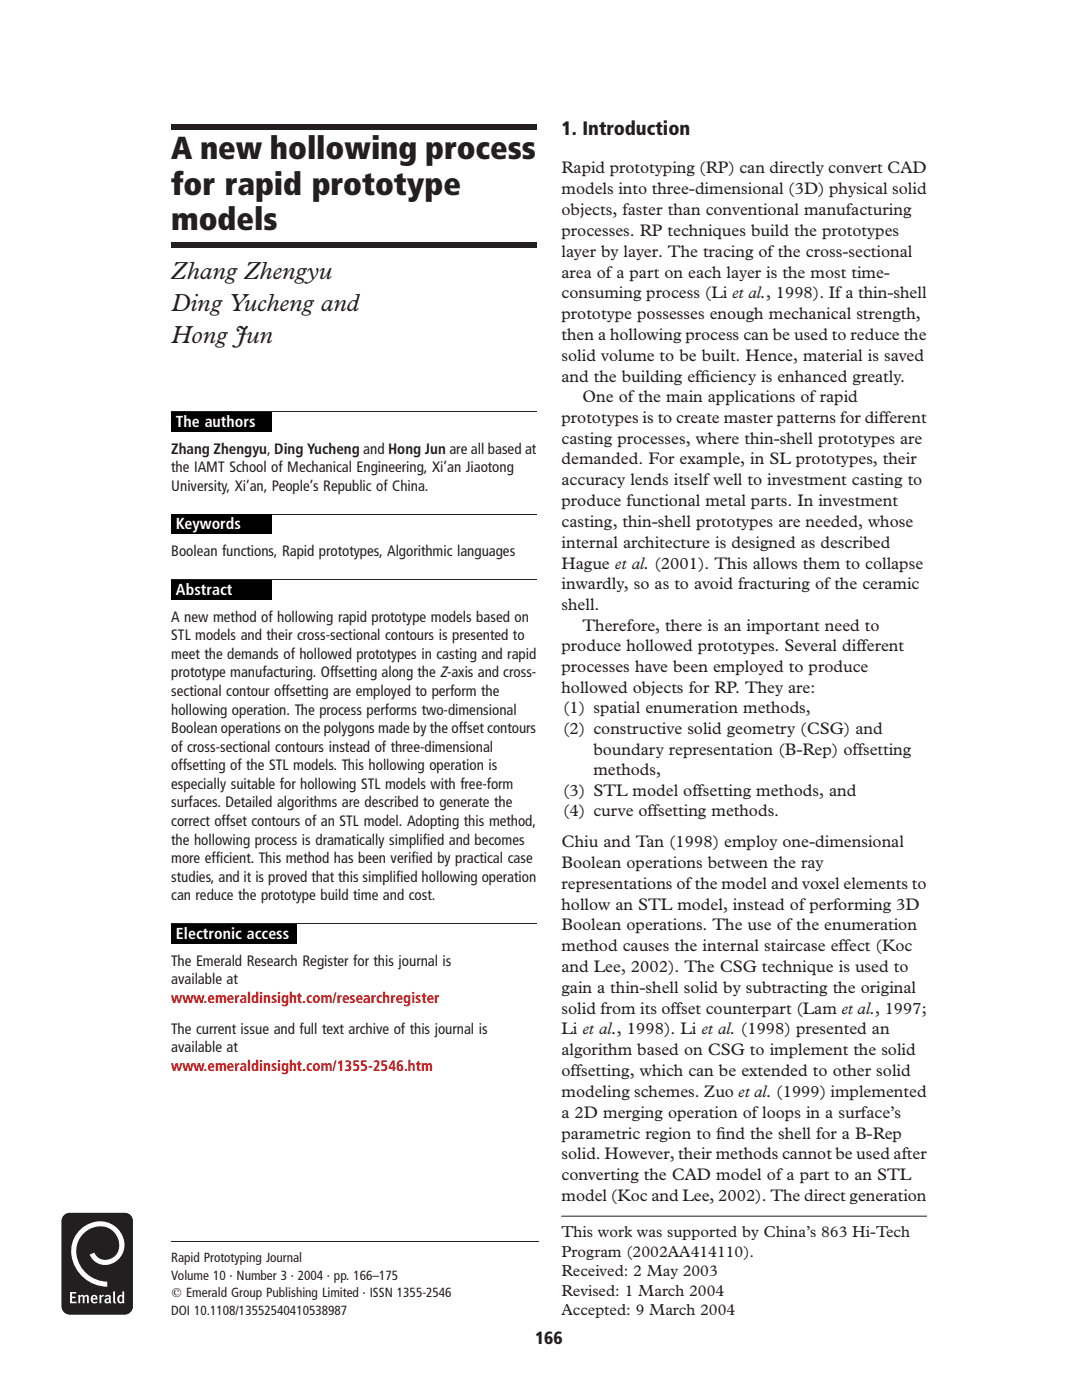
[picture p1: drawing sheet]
<svg xmlns="http://www.w3.org/2000/svg" width="215mm" height="278mm" viewBox="0 0 215 278" stroke-linecap="round" stroke-linejoin="round" font-family="sans-serif">
<defs><g id="words">
<g font-size="6.3" fill="#231f20">
<text x="34" y="31.7">A new hollowing process</text>
<text x="34" y="38.7">for rapid prototype</text>
<text x="34" y="45.7">models</text>
</g>
<g font-size="4.9" fill="#231f20">
<text x="34" y="55.4">Zhang Zhengyu</text>
<text x="34" y="61.7">Ding Yucheng and</text>
<text x="34" y="68">Hong Jun</text>
</g>
<text font-size="3.9" fill="#231f20" x="111.5" y="26.9">1. Introduction</text>
<text font-size="3.5" fill="#231f20" x="106.2" y="266.9">166</text>
<g font-size="3.3" fill="#231f20">
<text x="111.5" y="34.4">Rapid prototyping (RP) can directly convert CAD</text>
<text x="111.5" y="38.6">models into three-dimensional (3D) physical solid</text>
<text x="111.5" y="42.7">objects, faster than conventional manufacturing</text>
<text x="111.5" y="46.8">processes. RP techniques build the prototypes</text>
<text x="111.5" y="51">layer by layer. The tracing of the cross-sectional</text>
<text x="111.5" y="55.1">area of a part on each layer is the most time-</text>
<text x="111.5" y="59.2">consuming process (Li et al., 1998). If a thin-shell</text>
<text x="111.5" y="63.4">prototype possesses enough mechanical strength,</text>
<text x="111.5" y="67.5">then a hollowing process can be used to reduce the</text>
<text x="111.5" y="71.6">solid volume to be built. Hence, material is saved</text>
<text x="111.5" y="75.8">and the building eff</text>
<text x="139.1" y="75.8">iciency is enhanced greatly.</text>
<text x="111.5" y="83.9">prototypes is to create master patterns for different</text>
<text x="115.7" y="79.8">One of the main applications of rapid</text>
<text x="111.5" y="88.1">casting processes, where thin-shell prototypes are</text>
<text x="111.5" y="92.2">demanded. For example, in SL prototypes, their</text>
<text x="111.5" y="96.4">accuracy lends itself well to investment casting to</text>
<text x="111.5" y="100.5">produce functional metal parts. In investment</text>
<text x="111.5" y="104.6">casting, thin-shell prototypes are needed, whose</text>
<text x="111.5" y="108.8">internal architecture is designed as described</text>
<text x="111.5" y="112.9">Hague et al. (2001). This allows them to collapse</text>
<text x="111.5" y="117">inwardly, so as to avoid fracturing of the ceramic</text>
<text x="111.5" y="121.2">shell.</text>
<text x="115.7" y="125.2">Therefore, there is an important need to</text>
<text x="111.5" y="129.3">produce hollowed prototypes. Several different</text>
<text x="111.5" y="133.5">processes have been employed to produce</text>
<text x="111.5" y="137.6">hollowed objects for RP. They are:</text>
<text x="111.8" y="141.6">(1) spatial enumeration methods,</text>
<text x="111.8" y="145.7">(2) constructive solid geometry (CSG) and</text>
<text x="117.8" y="149.8">boundary representation (B-Rep) offsetting</text>
<text x="117.8" y="154">methods,</text>
<text x="111.8" y="158">(3) STL model offsetting methods, and</text>
<text x="111.8" y="162">(4) curve offsetting methods.</text>
<text x="111.5" y="168.2">Chiu and Tan (1998) employ one-dimensional</text>
<text x="111.5" y="172.3">Boolean operations between the ray</text>
<text x="111.5" y="176.5">representations ofthe model and voxel elements to</text>
<text x="111.5" y="180.6">hollow an STL model, instead of performing 3D</text>
<text x="111.5" y="184.7">Boolean operations. The use of the enumeration</text>
<text x="111.5" y="188.9">method causes the internal staircase effect (Koc</text>
<text x="111.5" y="193">and Lee, 2002). The CSG technique is used to</text>
<text x="111.5" y="197.1">gain a thin-shell solid by subtracting the original</text>
<text x="111.5" y="201.3">solid from its offset counterpart (Lam et al., 1997;</text>
<text x="111.5" y="205.4">Li et al., 1998). Li et al. (1998) presented an</text>
<text x="111.5" y="209.5">algorithm based on CSG to implement the solid</text>
<text x="111.5" y="213.7">offsetting, which can be extended to other solid</text>
<text x="111.5" y="221.9">a 2D merging operation of loops in a surface’s</text>
<text x="111.5" y="217.8">modeling schemes. Zuo et al. (1999) implemented</text>
<text x="111.5" y="226.1">parametric region to f</text>
<text x="142.2" y="226.1">ind the shell for a B-Rep</text>
<text x="111.5" y="230.2">solid. However, their methods cannot be used after</text>
<text x="111.5" y="234.4">converting the CAD model of a part to an STL</text>
<text x="111.5" y="238.5">model (Koc and Lee, 2002). The direct generation</text>
</g>
<g font-size="3.2" fill="#fff">
<text x="34.9" y="84.8">The authors</text>
<text x="34.9" y="105.1">Keywords</text>
<text x="34.9" y="118.1">Abstract</text>
<text x="34.9" y="186.4">Electronic access</text>
</g>
<g font-size="3.2" fill="#231f20">
<text x="111.5" y="245.7">This work was supported by China’s 863 Hi-Tech</text>
<text x="111.5" y="249.5">Program (2002AA414110).</text>
<text x="111.5" y="253.4">Received: 2 May 2003</text>
<text x="111.5" y="257.3">Revised: 1 March 2004</text>
<text x="111.5" y="261.1">Accepted: 9 March 2004</text>
</g>
<g font-size="3" fill="#231f20">
<text x="34" y="93.8">the IAMT School of Mechanical Engineering, Xi’an Jiaotong</text>
<text x="34" y="90.1">Zhang Zhengyu, Ding Yucheng and Hong Jun are all based at</text>
<text x="34" y="97.5">University, Xi’an, People’s Republic of China.</text>
<text x="34" y="110.5">Boolean functions, Rapid prototypes, Algorithmic languages</text>
<text x="34" y="123.4">A new method of hollowing rapid prototype models based on</text>
<text x="34" y="127.1">STL models and their cross-sectional contours is presented to</text>
<text x="34" y="130.8">meet the demands of hollowed prototypes in casting and rapid</text>
<text x="34" y="134.5">prototype manufacturing. Offsetting along the Z-axis and cross-</text>
<text x="34" y="138.2">sectional contour offsetting are employed to perform the</text>
<text x="34" y="141.9">hollowing operation. The process performs two-dimensional</text>
<text x="34" y="145.6">Boolean operations on the polygons made by the offset contours</text>
<text x="34" y="149.3">of cross-sectional contours instead of three-dimensional</text>
<text x="34" y="152.9">offsetting of the STL models. This hollowing operation is</text>
<text x="34" y="156.6">especially suitable for hollowing STL models with free-form</text>
<text x="34" y="160.3">surfaces. Detailed algorithms are described to generate the</text>
<text x="34" y="164">correct offset contours of an STL model. Adopting this method,</text>
<text x="34" y="167.7">the hollowing process is dramatically simplif</text>
<text x="83.9" y="167.7">ied and becomes</text>
<text x="34" y="171.4">more eff</text>
<text x="42.9" y="171.4">icient. This method has been verif</text>
<text x="81.7" y="171.4">ied by practical case</text>
<text x="34" y="175.1">studies, and it is proved that this simplif</text>
<text x="34" y="178.8">can reduce the prototype build time and cost.</text>
<text x="78.7" y="175.1">ied hollowing operation</text>
<text x="34" y="191.7">The Emerald Research Register for this journal is</text>
<text x="34" y="195.4">available at</text>
<text x="34" y="205.3">The current issue and full text archive of this journal is</text>
<text x="34" y="209">available at</text>
</g>
<g font-size="3" fill="#f00">
<text x="34" y="199.1">www.emeraldinsight.com/researchregister</text>
<text x="34" y="212.7">www.emeraldinsight.com/1355-2546.htm</text>
</g>
<g font-size="2.6" fill="#231f20">
<text x="34" y="250.6">Rapid Prototyping Journal</text>
<text x="34" y="254.1">Volume 10 · Number 3 · 2004 · pp. 166–175</text>
<text x="34" y="257.6">q Emerald Group Publishing Limited · ISSN 1355-2546</text>
<text x="34" y="261.1">DOI 10.1108/13552540410538987</text>
</g>
</g></defs>
<g fill="#231f20">
<path d="M34 24.6h72.5v1.1h-72.5z"/>
<path d="M34 48.2h72.5v1h-72.5z"/>
</g>
<path d="M34 81.8h72.5M34 102.1h72.5M34 115.1h72.5M34 183.4h72.5M34 246.5h73M111.5 241.5h72.6" fill="none" stroke="#231f20" stroke-width=".2"/>
<path d="M34 81.8h20v3.9h-20zM34 102.2h20v3.8h-20zM34 115.1h20v3.9h-20zM34 183.5h25v3.8h-25z" fill="#000"/>
<path d="M15.9 244.2a5.1 5.1 0 0 1 5.1-1.6 5.1 5.1 0 0 1 3.7 4 3.8 3.8 0 0 1-1.9 4 3.8 3.8 0 0 1-4.3-.4l-.7-1.1 .9-.4a2.57 2.57 0 0 0 2.7 1.5 2.57 2.57 0 0 0 2.2-2.2 3.8 3.8 0 0 0-1.7-3.9 3.8 3.8 0 0 0-4.2 0 5.2 5.2 0 0 0-1 8.2 6.3 6.3 0 0 0 4.6 2.2v1a7.1 7.1 0 0 1-6.9-9l.4-.8z" fill="#009b67"/>
<g fill="#fff">
<path d="M13.9 256.5h1.3l-.1 .3h-.8v.7h.7v.3h-.7v.7h.9v.3h-1.3z"/>
<path d="M15.5 257.2l.3-.1 .1 .2 .4-.2 .4 .2 .2-.1a.46 .46 0 0 1 .5 0 .46 .46 0 0 1 .2 .4v1.2h-.3v-1.2l-.2-.2-.3 .2v1.2h-.4v-1.1l-.1-.3-.4 .2v1.2h-.3z"/>
<path d="M19.7 257.2l.3-.1 .1 .3 .3-.3h.2l-.1 .4h-.2l-.2 .2v1.1h-.3z"/>
<path d="M22.4 256.5l.4-.1v2.1l.2 .3h-.1l-.3-.1-.1-.2z"/>
<path d="M18.5 257.4h.4l.1 .4h-.6zM18.2 257.3a.85 .85 0 0 0-.1 1.2 .85 .85 0 0 0 1.2 .1l-.1-.2-.1 .1a.44 .44 0 0 1-.5 0 .44 .44 0 0 1-.2-.4h1a.7 .7 0 0 0-.3-.9 .7 .7 0 0 0-.9 .1z"/>
<path d="M21.2 258.1l.4-.1v.4l-.3 .2-.1-.1zM20.8 257.3l.1 .3 .7-.2v.4h-.1a.62 .62 0 0 0-.6 .1 .62 .62 0 0 0-.1 .7 .61 .61 0 0 0 .9 0l.2 .2 .2-.2-.1-.2v-.6a.67 .67 0 0 0-.4-.7 .67 .67 0 0 0-.8 .2z"/>
<path d="M23.8 257.5h.5v.9l-.3 .1a.62 .62 0 0 1-.2-1zM24.3 256.4v.9a.66 .66 0 0 0-.8 0 .66 .66 0 0 0-.2 .7 .66 .66 0 0 0 .3 .7 .66 .66 0 0 0 .7 0l.1 .1h.3l-.1-2.3z"/>
</g>
<path d="M12.6 241.5l.7-.6 .5-.1h11a1.6 1.6 0 0 1 1.6 1.6v17a1.6 1.6 0 0 1-1.6 1.6h-11a1.6 1.6 0 0 1-1.6-1.6v-17z" fill="#231f20"/>
<g fill="#fff">
<path d="M15.9 244.2a5.1 5.1 0 0 1 5.1-1.6 5.1 5.1 0 0 1 3.7 4 3.8 3.8 0 0 1-1.9 4 3.8 3.8 0 0 1-4.3-.4l-.7-1.1 .9-.4a2.57 2.57 0 0 0 2.7 1.5 2.57 2.57 0 0 0 2.2-2.2 3.8 3.8 0 0 0-1.7-3.9 3.8 3.8 0 0 0-4.2 0 5.2 5.2 0 0 0-1 8.2 6.3 6.3 0 0 0 4.6 2.2v1a7.1 7.1 0 0 1-6.9-9l.4-.8z"/>
<path d="M13.9 256.5h1.3l-.1 .3h-.8v.7h.7v.3h-.7v.7h.9v.3h-1.3z"/>
<path d="M15.5 257.2l.3-.1 .1 .2 .4-.2 .4 .2 .2-.1a.46 .46 0 0 1 .5 0 .46 .46 0 0 1 .2 .4v1.2h-.3v-1.2l-.2-.2-.3 .2v1.2h-.4v-1.1l-.1-.3-.4 .2v1.2h-.3z"/>
<path d="M19.7 257.2l.3-.1 .1 .3 .3-.3h.2l-.1 .4h-.2l-.2 .2v1.1h-.3z"/>
<path d="M22.4 256.5l.4-.1v2.1l.2 .3h-.1l-.3-.1-.1-.2z"/>
<path d="M18.5 257.4h.4l.1 .4h-.6zM18.2 257.3a.85 .85 0 0 0-.1 1.2 .85 .85 0 0 0 1.2 .1l-.1-.2-.1 .1a.44 .44 0 0 1-.5 0 .44 .44 0 0 1-.2-.4h1a.7 .7 0 0 0-.3-.9 .7 .7 0 0 0-.9 .1z"/>
<path d="M21.2 258.1l.4-.1v.4l-.3 .2-.1-.1zM20.8 257.3l.1 .3 .7-.2v.4h-.1a.62 .62 0 0 0-.6 .1 .62 .62 0 0 0-.1 .7 .61 .61 0 0 0 .9 0l.2 .2 .2-.2-.1-.2v-.6a.67 .67 0 0 0-.4-.7 .67 .67 0 0 0-.8 .2z"/>
<path d="M23.8 257.5h.5v.9l-.3 .1a.62 .62 0 0 1-.2-1zM24.3 256.4v.9a.66 .66 0 0 0-.8 0 .66 .66 0 0 0-.2 .7 .66 .66 0 0 0 .3 .7 .66 .66 0 0 0 .7 0l.1 .1h.3l-.1-2.3z"/>
</g>
<use href="#words"/>
</svg>
